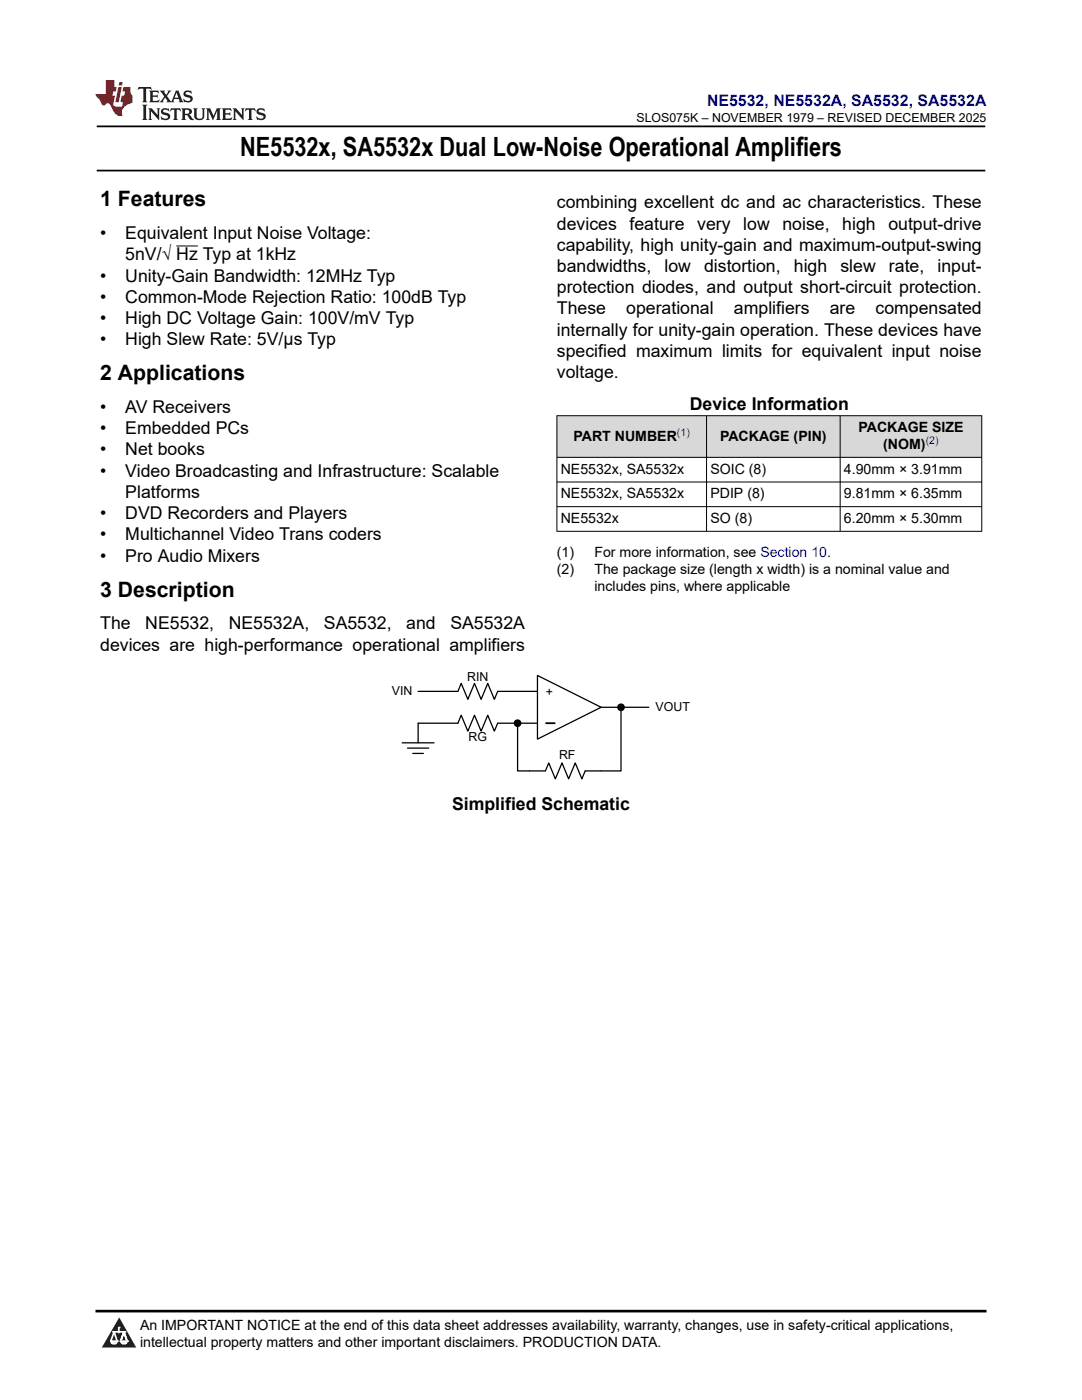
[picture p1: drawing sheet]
<svg xmlns="http://www.w3.org/2000/svg" width="216mm" height="279mm" viewBox="0 0 216 279" stroke-linecap="round" stroke-linejoin="round" font-family="sans-serif">
<defs><g id="words">
<text font-size="5.3" x="47.9" y="31.2">NE5532x, SA5532x Dual Low-Noise Operational Amplifiers</text>
<g font-size="4.2">
<text x="20" y="41.2">1 Features</text>
<text x="20" y="75.9">2 Applications</text>
<text x="20" y="119">3 Description</text>
</g>
<g font-size="3.5">
<text x="111.1" y="41.6">combining excellent dc and ac characteristics. These</text>
<text x="20" y="47.7">•</text>
<text x="25" y="47.7">Equivalent Input Noise Voltage:</text>
<text x="111.1" y="45.8">devices</text>
<text x="125.6" y="45.8">feature</text>
<text x="139.1" y="45.8">very</text>
<text x="148.3" y="45.8">low</text>
<text x="156.1" y="45.8">noise,</text>
<text x="168.1" y="45.8">high</text>
<text x="177.3" y="45.8">output-drive</text>
<text x="25" y="52">5nV/√ Hz Typ at 1kHz</text>
<text x="111.1" y="50.1">capability, high unity-gain and maximum-output-swing</text>
<text x="20" y="56.2">•</text>
<text x="25" y="56.2">Unity-Gain Bandwidth: 12MHz Typ</text>
<text x="111.1" y="58.5">protection diodes, and output short-circuit protection.</text>
<text x="111.1" y="54.3">bandwidths,</text>
<text x="132.6" y="54.3">low</text>
<text x="140.5" y="54.3">distortion,</text>
<text x="158.4" y="54.3">high</text>
<text x="167.7" y="54.3">slew</text>
<text x="177.4" y="54.3">rate,</text>
<text x="187.1" y="54.3">input-</text>
<text x="20" y="60.4">•</text>
<text x="20" y="64.7">•</text>
<text x="25" y="60.4">Common-Mode Rejection Ratio: 100dB Typ</text>
<text x="25" y="64.7">High DC Voltage Gain: 100V/mV Typ</text>
<text x="111.1" y="62.8">These</text>
<text x="125" y="62.8">operational</text>
<text x="146.5" y="62.8">amplifiers</text>
<text x="165.6" y="62.8">are</text>
<text x="174.7" y="62.8">compensated</text>
<text x="20" y="68.9">•</text>
<text x="25" y="68.9">High Slew Rate: 5V/μs Typ</text>
<text x="111.1" y="71.2">specified maximum limits for equivalent input noise</text>
<text x="111.1" y="67">internally for unity-gain operation. These devices have</text>
<text x="111.1" y="75.5">voltage.</text>
<text x="20" y="82.4">•</text>
<text x="25" y="82.4">AV Receivers</text>
<text x="137.6" y="81.8">Device Information</text>
<text x="20" y="86.7">•</text>
<text x="25" y="86.7">Embedded PCs</text>
<text x="20" y="90.9">•</text>
<text x="20" y="95.1">•</text>
<text x="25" y="90.9">Net books</text>
<text x="25" y="95.1">Video Broadcasting and Infrastructure: Scalable</text>
<text x="25" y="99.4">Platforms</text>
<text x="20" y="103.6">•</text>
<text x="20" y="107.8">•</text>
<text x="25" y="103.6">DVD Recorders and Players</text>
<text x="25" y="107.8">Multichannel Video Trans coders</text>
<text x="20" y="112.1">•</text>
<text x="25" y="112.1">Pro Audio Mixers</text>
<text x="20" y="125.6">The</text>
<text x="29" y="125.6">NE5532,</text>
<text x="45.6" y="125.6">NE5532A,</text>
<text x="64.6" y="125.6">SA5532,</text>
<text x="81.1" y="125.6">and</text>
<text x="89.9" y="125.6">SA5532A</text>
<text x="20" y="129.9">devices are high-performance operational amplifiers</text>
<text x="90.2" y="161.6">Simplified Schematic</text>
</g>
<text font-size="3.2" fill="#00f" x="141.1" y="21.1">NE5532, NE5532A, SA5532, SA5532A</text>
<g font-size="2.8">
<text x="114.4" y="87.9">PART NUMBER</text>
<text x="143.7" y="87.9">PACKAGE (PIN)</text>
<text x="171.3" y="86.2">PACKAGE SIZE</text>
<text x="176.2" y="89.6">(NOM)</text>
<text x="111.9" y="94.5">NE5532x, SA5532x</text>
<text x="141.7" y="94.5">SOIC (8)</text>
<text x="168.4" y="94.5">4.90mm × 3.91mm</text>
<text x="111.9" y="99.5">NE5532x, SA5532x</text>
<text x="141.7" y="99.5">PDIP (8)</text>
<text x="168.4" y="99.5">9.81mm × 6.35mm</text>
<text x="111.9" y="104.4">NE5532x</text>
<text x="141.7" y="104.4">SO (8)</text>
<text x="168.4" y="104.4">6.20mm × 5.30mm</text>
<text x="111.1" y="111.2">(1)</text>
<text x="118.6" y="111.2">For more information, see Section 10.</text>
<text x="111.1" y="114.6">(2)</text>
<text x="118.6" y="114.6">The package size (length x width) is a nominal value and</text>
<text x="118.6" y="118">includes pins, where applicable</text>
<text x="27.9" y="265.5">An IMPORTANT NOTICE at the end of this data sheet addresses availability, warranty, changes, use in safety-critical applications,</text>
<text x="27.9" y="268.9">intellectual property matters and other important disclaimers. PRODUCTION DATA.</text>
</g>
<g font-size="2.5">
<text x="127" y="24.3">SLOS075K – NOVEMBER 1979 – REVISED DECEMBER 2025</text>
<text x="93.2" y="135.9">RIN</text>
<text x="78.2" y="138.7">VIN</text>
<text x="108.9" y="138.8">+</text>
<text x="130.8" y="141.9">VOUT</text>
<text x="93.5" y="147.9">RG</text>
<text x="111.6" y="151.4">RF</text>
</g>
<g font-size="2.1" fill="#00f">
<text x="135.1" y="87">(1)</text>
<text x="184.7" y="88.7">(2)</text>
</g>
</g></defs>
<path d="M19.3 25.2h177.3M19.3 34h177.3" fill="none" stroke="#000" stroke-width=".35"/>
<path d="M35.2 49.1h4.3" fill="none" stroke="#000" stroke-width=".2"/>
<g fill="#d8d8d8">
<path d="M111.1 83h84.8v8.3h-84.8z" fill-rule="evenodd"/>
<path d="M111.2 83h29.7v8.2h-29.7z" fill-rule="evenodd"/>
<path d="M141 83h26.6v8.2h-26.6z" fill-rule="evenodd"/>
<path d="M167.7 83h28.1v8.2h-28.1z" fill-rule="evenodd"/>
</g>
<path d="M111.1 83h84.9M111.1 91.3h84.9M111.1 96.2h84.9M111.1 82.9v23.2M141 82.9v23.2M167.6 82.9v23.2M195.9 82.9v23.2M111.1 101.1h84.9M111.1 106h84.9" fill="none" stroke="#000" stroke-width=".2"/>
<path d="M108.8 144.3h2" fill="none" stroke="#000" stroke-width=".35"/>
<g fill="none" stroke="#000" stroke-width=".25">
<path d="M83.4 138h8l.6-1.6 1.4 3.2 1.3-3.2 1.3 3.2 1.3-3.2 1.3 3.2 .7-1.6h7.9M107.2 134.8l12.7 6.4-12.7 6.3zM80.3 148.2h6.3M81.3 149.3h4.2M82.4 150.4h2.1M103.3 144.3v9.6h5.5l.7-1.6 1.3 3.1 1.3-3.1 1.4 3.1 1.3-3.1 1.3 3.1 .7-1.5h3.1M107.2 144.3h-7.9l-.7 1.6-1.3-3.2-1.3 3.2-1.3-3.2-1.3 3.2-1.4-3.2-.6 1.6h-8v3.9M119.9 141.2h9.6M123.9 141.2v12.7h-4"/>
<circle cx="103.3" cy="144.3" r=".64"/>
<circle cx="123.9" cy="141.2" r=".64"/>
</g>
<g fill="#000">
<circle cx="103.3" cy="144.3" r=".64"/>
<circle cx="123.9" cy="141.2" r=".64"/>
</g>
<path d="M0 0h215.9v23.8h-215.9z" fill-rule="evenodd" fill="#fff"/>
<path d="M27.7 17.4l-.2 .6 .5-.3h.6v.2v2.1l-.2 .4h1l-.2-.4v-2.1v-.2h.5l.5 .3-.1-.6zM29.8 18.1l.2 .4v1.5l-.2 .4h1.9l.1-.6a1.08 1.08 0 0 1-1.3 .2v-.7h.6l.4 .2v-.6l-.4 .2h-.6v-.6l.2-.1a1 1 0 0 1 1 .2l-.1-.5zM31.8 18.1l1 1.1-1 1.2h.9l-.2-.2 .4-.7 .5 .7-.2 .2h1.6l-.2-.2 .1-.4h1l.1 .4-.1 .2h.9l-.2-.3-.8-2h-.5l-1 2.2-.8-1.1 .9-1.1h-.8l.2 .2-.5 .7-.3-.7 .1-.2zM35.2 18.5l.4 1h-.8zM36.8 18.2a.65 .65 0 0 0-.2 .8 .65 .65 0 0 0 .6 .4l.7 .2 .1 .2a.79 .79 0 0 1-.7 .4 .79 .79 0 0 1-.7-.5l.1 .7 .2-.1a.93 .93 0 0 0 1.1 .1 .93 .93 0 0 0 .4-1 1.46 1.46 0 0 0-1.2-.6l-.1-.3a1.09 1.09 0 0 1 1.2 .2l-.2-.6-.1 .1-.6-.2zM28.4 20.9l.2 .4v2.3l-.2 .3h1l-.2-.3v-2.3l.2-.4zM29.6 21.6l.2 .4v1.6l-.2 .3h.8l-.3-.3v-1.4l1.7 1.8v-2l.2-.4h-.8l.2 .2 .1 1.1-1.2-1.3zM32.3 21.8a.65 .65 0 0 0-.2 .7 .65 .65 0 0 0 .7 .4l.6 .2 .1 .2a.79 .79 0 0 1-.7 .4 .79 .79 0 0 1-.7-.5l.1 .7 .2-.1a.93 .93 0 0 0 1.1 .1 .93 .93 0 0 0 .4-.9 1.46 1.46 0 0 0-1.2-.6l-.1-.4a1.09 1.09 0 0 1 1.2 .2l-.2-.6-.1 .1-.6-.1zM34.1 21.6l-.1 .7a.63 .63 0 0 1 .7-.4l.1 1.7-.3 .3h1l-.2-.3v-1.7a.66 .66 0 0 1 .8 .4l-.1-.7zM36.2 21.6l.2 .4v1.6l-.2 .3h.9l-.2-.2v-.7h.5l.1 .2a.79 .79 0 0 0 1.2 .6l-1-.9a.61 .61 0 0 0 .6-.6 .61 .61 0 0 0-.5-.6zM36.9 21.9h.2a.47 .47 0 0 1 .5 .1 .47 .47 0 0 1 .1 .5l-.2 .2h-.6zM38.5 21.6l.2 .2a2.27 2.27 0 0 0 .4 2 1.04 1.04 0 0 0 1.7-.7v-1.3l.2-.2h-.8l.2 .4v1.1a.6 .6 0 0 1-.6 .6 .6 .6 0 0 1-.6-.6v-1.1l.3-.4zM41.1 21.6l.2 .4v1.6l-.2 .3h.7l-.2-.3v-1.5l.9 1.9 .8-1.9v1.5l-.2 .3h1l-.3-.3v-1.6l.3-.4h-.8l-.7 1.5-.7-1.5zM44.3 21.6l.2 .4v1.6l-.2 .3h1.9l.1-.5a1.09 1.09 0 0 1-1.3 .1v-.6h.6l.4 .1v-.6l-.4 .2h-.6v-.6l.2-.1a1.01 1.01 0 0 1 1 .3l-.1-.6zM46.4 21.6l.3 .4v1.6l-.3 .3h.8l-.2-.3v-1.4l1.6 1.8v-2l.2-.4h-.7l.2 .2v1.1l-1.2-1.3zM49 21.6l-.1 .7a.63 .63 0 0 1 .8-.4v1.7l-.3 .3h1l-.2-.3v-1.7a.66 .66 0 0 1 .8 .4l-.1-.7zM51.4 21.8a.65 .65 0 0 0-.2 .7 .65 .65 0 0 0 .6 .4l.6 .2 .2 .2a.79 .79 0 0 1-.8 .4 .79 .79 0 0 1-.6-.5l.1 .7 .2-.1a.93 .93 0 0 0 1 .1 .93 .93 0 0 0 .5-.9 1.46 1.46 0 0 0-1.3-.6l-.1-.4a1.09 1.09 0 0 1 1.3 .2l-.2-.6-.2 .1-.5-.1z" fill="#231f20"/>
<path d="M21.1 16v2.8h-2.1l.1 .3 .9 1a.95 .95 0 0 0 .9 .9 .59 .59 0 0 1 .6-.4 .59 .59 0 0 1 .5 .4l.4 .8a1.59 1.59 0 0 0 2.1 1.3 1.61 1.61 0 0 1 1-2.2l1-.4-.1-1.5a1.59 1.59 0 0 1-.4-1.6h-1.4l-.2 .9h.5l-.1 .8h-.5l-.2 1v.2l.4 .1-.2 .9h-.6a.73 .73 0 0 1-1.1-.7l.3-1.5h-.5l.2-.8h.5l.2-.9h-.5v-1.4zM23.6 17.4l-.6 3h.7l.6-3zM23.8 16.4l-.1 .7h.7l.1-.7z" fill="#ed1c24"/>
<path d="M0 261.4h215.9v18h-215.9z" fill-rule="evenodd" fill="#fff"/>
<path d="M23.8 262.9l3.4 6h-6.9z" fill="#231f20"/>
<path d="M22.1 267.7h1.3l-.4 .5h-.3a.55 .55 0 0 1-.6-.5z" fill-rule="evenodd" fill="#fff"/>
<path d="M22.1 267.7h1.3l-.4 .5h-.3a.55 .55 0 0 1-.6-.5z" fill="none" stroke="#231f20" stroke-width=".34"/>
<path d="M22.1 267.7h1.3l-.4 .5h-.5zM23.7 265.9h.1M23.7 264.9v1z" fill="none" stroke="#fff" stroke-width=".34"/>
<circle cx="23.7" cy="264.9" r=".17" fill="#fff"/>
<path d="M22.6 265.8h.1M22.6 265.8h2.3z" fill="none" stroke="#fff" stroke-width=".34"/>
<circle cx="24.9" cy="265.8" r=".17" fill="#fff"/>
<path d="M24 267.7h.1" fill="none" stroke="#fff" stroke-width=".34"/>
<path d="M24.7 265.8l-.7 1.9z" fill="#fff"/>
<path d="M24.7 265.8l-.7 1.9z" fill="none" stroke="#fff" stroke-width=".34"/>
<path d="M24.7 265.8l.7 1.9z" fill="#fff"/>
<path d="M24.7 265.8l.7 1.9zM25.3 267.7h.1" fill="none" stroke="#fff" stroke-width=".34"/>
<circle cx="22.1" cy="267.7" r=".17" fill="#fff"/>
<path d="M22.8 265.8l-.7 1.9zM22.8 265.8l.6 1.9z" fill="none" stroke="#fff" stroke-width=".34"/>
<circle cx="23.4" cy="267.7" r=".17" fill="#fff"/>
<path d="M24.1 267.7h1.3a.65 .65 0 0 1-.6 .5 .65 .65 0 0 1-.7-.5z" fill-rule="evenodd" fill="#fff"/>
<path d="M24.1 267.7h1.3a.65 .65 0 0 1-.6 .5 .65 .65 0 0 1-.7-.5z" fill="none" stroke="#231f20" stroke-width=".34"/>
<path d="M24 267.7h.1M24.1 267.7h1.3l-.4 .5h-.5z" fill="none" stroke="#fff" stroke-width=".34"/>
<circle cx="25.4" cy="267.7" r=".17" fill="#fff"/>
<path d="M19 261.7h177.8" fill="none" stroke="#000" stroke-width=".53"/>
<use href="#words"/>
</svg>
